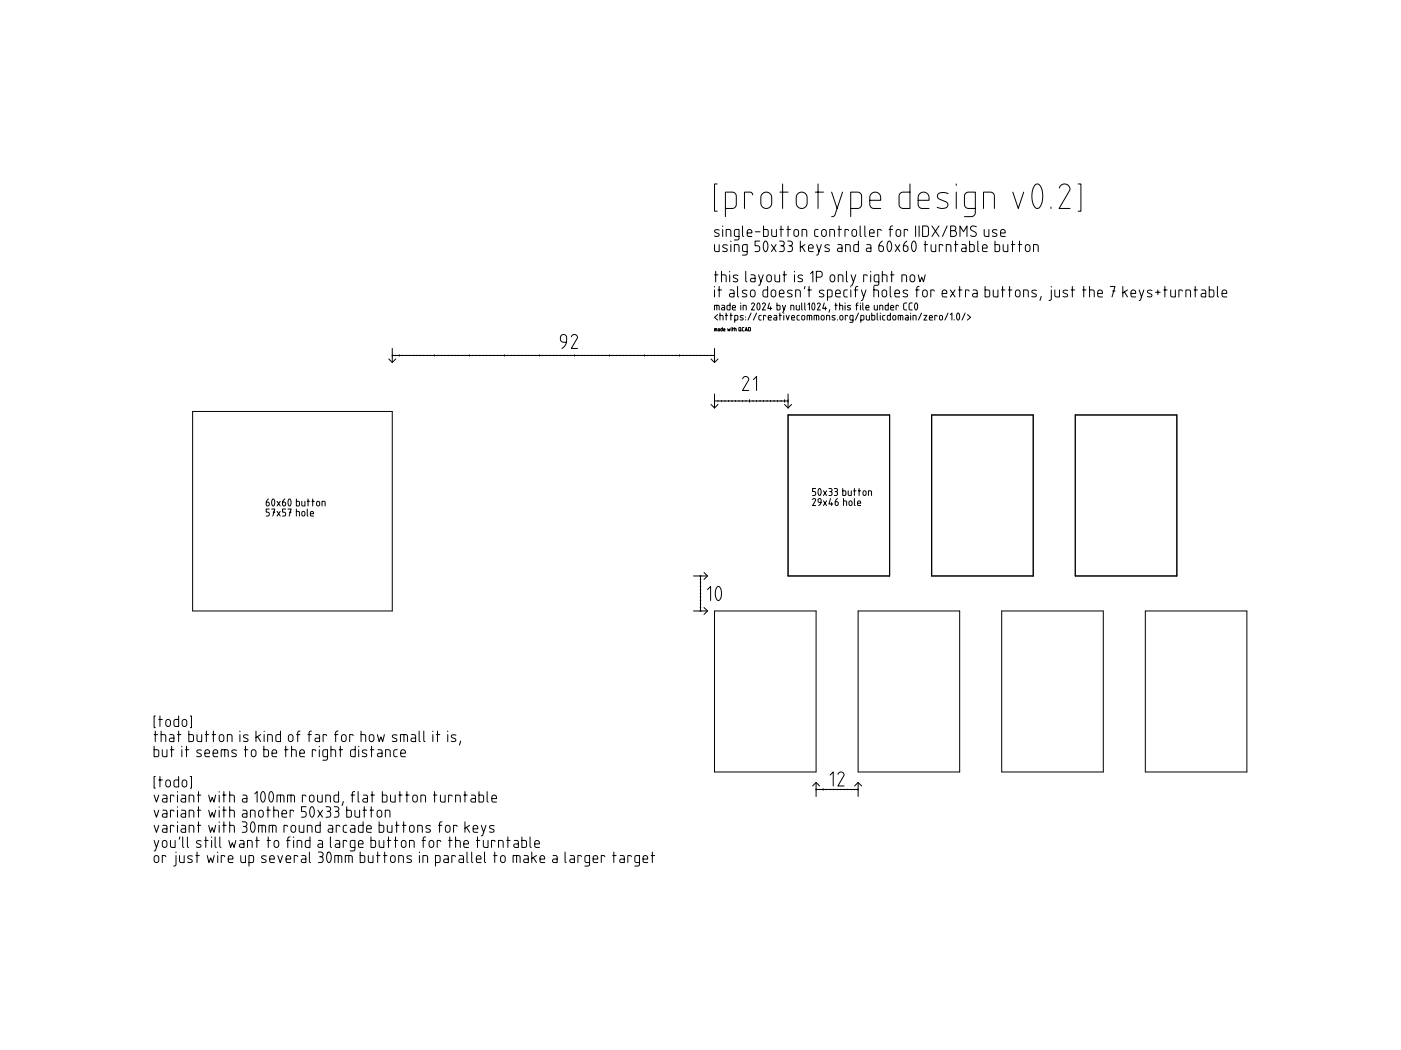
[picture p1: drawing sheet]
<svg xmlns="http://www.w3.org/2000/svg" width="400mm" height="300mm" viewBox="0 0 400 300" stroke-linecap="round" stroke-linejoin="round" font-family="sans-serif">
<g fill="none" stroke="#000" stroke-width=".29">
<path d="M204.8 52.5h-.8v7.8h.8M207.1 59.5h2a1.17 1.17 0 0 0 1.1-1.1v-2.4a1.17 1.17 0 0 0-1.1-1.1h-2v7M214.9 55.6a.78 .78 0 0 0-.8-.7h-1.5v4.6M217.7 55.3a1.56 1.56 0 0 1 1.7-.3 1.56 1.56 0 0 1 1 1.4v1.6a1.56 1.56 0 0 1-1.6 1.5 1.56 1.56 0 0 1-1.6-1.5l.1-1.9zM222.7 54.9h2.3M223.5 52.5v7M227.8 55.3a1.56 1.56 0 0 1 1.7-.3 1.56 1.56 0 0 1 1 1.4v1.6a1.56 1.56 0 0 1-1.6 1.5 1.56 1.56 0 0 1-1.5-1.5v-1.9zM232.8 54.9h2.3M233.6 52.5v7M237.5 54.9l1.5 4.6M240.6 54.9l-2.2 6.5-.3 .4-.6 .1M242.9 59.5h2a1.17 1.17 0 0 0 1.1-1.1v-2.4a1.17 1.17 0 0 0-1.1-1.1h-2v7"/>
<path d="M248.4 57.2h3.1v-.8a1.56 1.56 0 0 0-1.6-1.5 1.56 1.56 0 0 0-1.5 1.5v2a1.17 1.17 0 0 0 1.1 1.1h2M259.8 52.5v7h-1.9a1.17 1.17 0 0 1-1.2-1.1v-2.4a1.17 1.17 0 0 1 1.2-1.1h1.9M262.2 57.2h3.1v-.8a1.56 1.56 0 0 0-1.6-1.5 1.56 1.56 0 0 0-1.5 1.5v2a1.17 1.17 0 0 0 1.1 1.1h2M270.7 55.3a2.17 2.17 0 0 0-3 .4 .93 .93 0 0 0 .6 1.2l1.8 .7a.94 .94 0 0 1 .6 1 .94 .94 0 0 1-.9 .8l-1 .1-1.2-.3M273.1 52.5v.4M273.1 54.9v4.6M278.5 59.5h-1.9a1.17 1.17 0 0 1-1.2-1.1v-2.4a1.17 1.17 0 0 1 1.2-1.1h1.9v5.8a1.17 1.17 0 0 1-1.2 1.2h-1.9M280.8 59.5v-4.6h2a1.17 1.17 0 0 1 1.2 1.1v3.5M289.2 54.9l1.6 4.6 1.5-4.6M295.6 52.8a.95 .95 0 0 1 1.6 .5 5.2 5.2 0 0 1-.8 6.2 1.26 1.26 0 0 1-1.4-1.2 6.2 6.2 0 0 1 .6-5.5zM300.1 59.1v.4M302.5 53.7a1.52 1.52 0 0 1 1.8-1.1 1.52 1.52 0 0 1 1.1 1.8l-3 5.1h3.1"/>
<path d="M307.9 52.5h.7v7.8h-.7M204 69.8v1.6l.5 .4h.9v-2M204 78.5h1M204.4 77.5v3M205.4 65.7a.73 .73 0 0 0-.8-.2 .73 .73 0 0 0-.5 .6l1.1 .7 .1 .5a.97 .97 0 0 1-1.3 .1M206 78.5h1l.3 .2 .1 1.8M206 77.5v3M206.4 64.5v.2M206.4 65.5v2M207.4 67.5v-2h.9l.3 .3 .1 1.7M207.7 70a.73 .73 0 0 0-.8-.2 .73 .73 0 0 0-.5 .6l1.1 .7 .1 .5a.97 .97 0 0 1-1.2 .1M208.4 77.5v.2"/>
<path d="M208.4 78.5v2M208.7 68.8v.2M208.7 69.8v2M209.7 71.8v-2l.9 .1 .3 .2 .1 1.7M210.7 78.7a.73 .73 0 0 0-.8-.3 .73 .73 0 0 0-.5 .7l1.1 .6 .1 .6a.97 .97 0 0 1-1.2 0M211 67.5h-.9l-.3-.2-.1-1.3 .3-.4 1-.1v2.6l-.3 .4h-1M212 64.5v2.7l.4 .3M212.9 77.5v2.7l.4 .3M213.4 66.5h1.3l-.3-.9-.5-.1-.4 .3-.1 1.3 .3 .4h1M213.4 71.8h-1l-.3-.2-.1-1.3 .3-.4 1.1-.1v2.6l-.4 .4h-1M214.4 78.5h.9l.3 .5v1.5l-1.1-.1-.2-.4 .2-.4 1.1-.1M215.7 66.2h1.3"/>
<path d="M216.6 78.5l.7 2M216.9 68.8h-1.3v1.4l1 .1 .3 .5-.3 .9-1 .1M217.9 78.5l-.9 2.8-.4 .2M218 64.5v3h1.1l.3-.4-.1-1.3-.3-.3h-1M218.4 69h.5l.3 .9v1.2l-.6 .7-.4-.2-.2-.8v-1.2zM219.1 78.7l.6-.2 .5 .4 .1 1-.4 .5h-.5l-.4-.3-.1-1zM220.3 69.8l1.3 2M220.4 65.5v1.6l.5 .4h.8v-2M221.3 78.5v1.6l.5 .4h.8v-2M221.6 69.8l-1.3 2M222.6 68.8l1 .1 .3 .6-.2 .5-.4 .2 .6 .4v.9l-.4 .3h-.9M222.7 65.5h1"/>
<path d="M222.9 70.2h.4M223 64.5v3M223.6 78.5h1M223.9 77.5v3M224.7 65.5h1M224.9 68.8l1 .1 .4 .6-.2 .5-.5 .2 .6 .4v.9l-.4 .3h-.9M225 64.5v3M225.3 70.2h.3M226.9 77.5v.2M226.9 78.5v2M226.9 65.7l.6-.2 .5 .4v1.1l-.4 .5h-.5l-.4-.4v-1zM228.5 68.8v3"/>
<path d="M229 70.4l.9 1.4M229 67.5v-2h1l.3 .3 .1 1.7M229.2 78.7a.73 .73 0 0 0-.8-.3 .73 .73 0 0 0-.5 .7l1.1 .6 .1 .6a.97 .97 0 0 1-1.2 0M229.9 69.8l-1.4 .9M230.9 70.8h1.3l-.3-.8-.5-.1-.4 .2-.1 1.3 .3 .4h1M231.4 78.2l.7-.7v3M233.1 79.2l1.5-.2 .2-.8-.2-.5-1.5-.2v3M233.2 69.8l.7 2M233.6 65.5l-.7 .1-.3 .4 .1 1.3 .9 .2M234.5 69.8l-.9 2.8-.4 .2M234.8 65.7l.6-.2 .5 .4v1.1l-.4 .5h-.5l-.3-.4-.1-1zM236.9 70a.73 .73 0 0 0-.8-.2 .73 .73 0 0 0-.5 .6l1.1 .7 .1 .5a.97 .97 0 0 1-1.3 .1"/>
<path d="M236.9 67.5v-2h1l.3 .3 .1 1.7M237.2 78.7l.6-.2 .5 .4v1l-.3 .5h-.6l-.3-.3-.1-1zM239.3 69.8l.8 .1 .3 .4v1.5l-1.1-.1-.2-.4 .2-.3 1.1-.2M239.3 65.5h1M239.6 64.5v3M241.4 71.8v-2l1 .1 .3 .2 .1 1.7M241.7 77.5v2.7l.3 .3M242.3 65.9l-.3-.4h-.7v2M243 78.5l.7 2M243.5 65.7l.6-.2 .5 .4v1.1l-.4 .5h-.5l-.4-.4v-1zM244.4 78.5l-1 2.8-.4 .2M245.1 68.8v3h-1.1l-.2-.4v-1.3l.4-.2 .9-.1"/>
<path d="M245.6 64.5v2.7l.3 .3M246.9 64.5v2.7l.4 .3M247.5 69.8l.9 .1 .3 .4v1.5l-1.2-.1-.1-.4 .1-.3 1.2-.2M247.6 78.8l-.2-.3h-.8v2M248.3 66.5h1.3l-.3-.9-.5-.1-.4 .3-.1 1.3 .3 .4h1M248.6 77.5v.2M248.6 78.5v2M251.6 65.9l-.2-.4h-.8v2M251.9 68.8l-.7 .9-.3 1.5 .4 .6 .7-.1 .3-.4-.1-.8-.5-.3h-.7M251.9 78.5h1l.3 .2 .1 1.8M251.9 77.5v3M253.7 69h.5l.4 .9-.1 1.2-.5 .7-.4-.2-.3-.8 .1-1.2z"/>
<path d="M253.9 65.5h1M254.3 78.5h1M254.6 77.5v3M254.9 64.5l-.5 .1-.2 .3v2.6M255.6 69.8l1.3 2M256.1 65.7l.6-.2 .4 .4 .1 1.1-.4 .5h-.5l-.4-.4v-1zM256.9 69.8l-1.3 2M258.9 68.8l-.7 .9-.3 1.5 .4 .6 .7-.1 .3-.4-.1-.8-.5-.3h-.7M259.2 65.9l-.2-.4h-.8v2M260.1 78.7l.6-.2 .4 .4 .1 1-.4 .5h-.5l-.4-.3v-1zM260.7 69h.5l.4 .9-.1 1.2-.5 .7-.4-.2-.3-.8 .1-1.2zM261.4 64.5v3"/>
<path d="M262.2 78.5l.5 2 .5-1.3 .5 1.3 .5-2M262.4 64.5v3M263.4 64.5h1.2l.5 .4v2.1l-.4 .5h-1.3zM263.9 69.8h1M264.2 68.8v3M265.9 69.8v1.6l.5 .4h.8v-2M266.1 64.5l2 3M268.1 64.5l-2 3M269.2 70.2l-.2-.3-.8-.1v2M270.2 71.8v-2l.9 .1 .3 .2 .1 1.7M270.4 64.5l-1.3 3M271.5 65.9h.8a.83 .83 0 0 1 .8 .8 .83 .83 0 0 1-.8 .8h-.8v-3h.9l.4 .3 .1 .7-.6 .4"/>
<path d="M272.5 69.8h1M272.9 68.8v3M274.1 67.5v-3l1 1.7 1-1.7v3M274.7 69.8l.9 .1 .3 .4v1.5l-1.2-.1-.2-.4 .2-.3 1.2-.2M276.9 68.8v3h1l.3-.4-.1-1.3-.3-.2-.9-.1M278.8 64.8a.98 .98 0 0 0-1.7 .3l.2 .6 1.4 .8v.7a1.05 1.05 0 0 1-1.6 .1M279.2 68.8v2.7l.3 .3M280.5 70.8h1.4l-.3-.8-.5-.1-.5 .2-.1 1.3 .4 .4h1M281 65.5v1.6l.5 .4h.9v-2M284.1 68.8v3h1.1l.2-.4v-1.3l-.4-.2-.9-.1M284.7 65.7a.73 .73 0 0 0-.8-.2 .73 .73 0 0 0-.5 .6l1.2 .7v.5a.97 .97 0 0 1-1.2 .1M285.7 66.5h1.3l-.3-.9-.5-.1-.4 .3-.1 1.3 .4 .4h.9"/>
<path d="M286.5 69.8v1.6l.5 .4h.8v-2M288.8 69.8h1M289.1 68.8v3M290.8 69.8h1M291.1 68.8v3M293 70l.6-.1 .5 .4v1l-.4 .5h-.5l-.4-.4v-.9zM295.1 71.8v-2l1 .1 .3 .2 .1 1.7M112 99.5v4M161.7 97.7h-.8a.89 .89 0 0 1-.9-.8v-.5a.89 .89 0 0 1 .9-.9 .89 .89 0 0 1 .9 .9v.8a2.67 2.67 0 0 1-1.3 2.3M163.2 96.2a.87 .87 0 0 1 1-.7 .87 .87 0 0 1 .6 1.1l-1.7 2.9h1.8M204 88.5v-1.3l1.3 .1 .1 1.2M204 94.5v-.6h.6l.1 .6"/>
<path d="M204 81.8v.2M204 82.8v2M204 99.5v4M204.4 93.9v.6M204.7 87.2v1.3M204.9 89.8l-.9 .8 .9 .8M205 82.8h1M205.1 93.9l.4 .1v.5h-.4v-.3h.4M205.4 81.8v3M205.6 90.1l.8 .1 .1 1.2M205.6 89.4v2M206.1 87.2h.6l.2 .3v1l-.8-.1v-.5h.8"/>
<path d="M206.2 93.5v1h-.3l-.1-.6h.4M206.6 94.2h.4l-.1-.3-.3 .1v.4l.4 .1M207.1 90.1h.7M207.4 89.4v2M207.8 93.9l.1 .6 .2-.4 .2 .4 .1-.6M208.4 82.8h.9l.3 .5v1.5l-1.1-.1-.2-.4 .2-.4 1.1-.1M208.5 86.5v2h-.7l-.2-1.1 .9-.2M208.5 90.1h.6M208.7 89.4v2M208.8 93.5v.1M208.8 93.9v.6M209.1 93.9h.3"/>
<path d="M209.1 87.9h.9l-.2-.6-.6 .1-.1 .9 .3 .2h.6M209.2 93.5v1M209.8 93.9h.4v.6M209.8 93.5v1M209.8 91.4l.9-.2-.2-1.1h-.7v2M210.6 81.8v2.7l.3 .3M211 93.6l.5 .1-.1 .8-.4-.1zM211.3 94.3l.3 .2M211.5 86.5v.1M211.5 87.2v1.3M212.2 88.5v-1.3l.8 .1 .1 1.2M212.2 90.2h-.8v.4l.8 .5-.2 .3-.6-.1"/>
<path d="M212.4 93.5l-.4 .2v.7l.4 .1M212.7 94.5l.4-1 .3 1M212.8 94.2h.5M212.9 90.5v.1M212.9 91.3v.1M213.3 83a.73 .73 0 0 0-.8-.3 .73 .73 0 0 0-.5 .7l1.1 .7 .1 .5a.97 .97 0 0 1-1.3 .1M213.7 93.5l.6 .2-.1 .8h-.5zM214.5 89.4l-.9 2M214.5 83l.6-.2 .5 .4v1.1l-.4 .5h-.5l-.4-.4v-1zM214.6 86.9l.5-.4 .4 .4-.9 1.6h.9M216 89.4l-.9 2M216.4 86.6h.4l.2 .7-.1 .8-.3 .4-.3-.1-.2-.7z"/>
<path d="M217.4 90.1h-.5l-.2 .3v.9l.7 .1M217.7 86.9l.5-.4 .4 .4-.9 1.6h.9M218.7 90.3l-.2-.2h-.5v1.3M219.2 81.8v3l-1.1-.1-.2-.3v-1.3l.4-.3h.9M219.4 90.7h.8l-.1-.6-.7 .2v.8l.2 .3h.6M219.7 86.5l-.5 1.6h1.2M220 87.6v.9M220.4 83l.6-.2 .5 .4v1.1l-.4 .5h-.5l-.4-.4v-1zM221 90.1h.6l.2 .3v1l-.8-.1v-.5l.8-.1M221.9 86.5v2h.7l.1-1.1-.8-.2M222.5 90.1h.6M222.5 83.8h1.4l-.3-.9-.5-.1-.5 .3-.1 1.3 .4 .4h1"/>
<path d="M222.7 89.4v2M223.4 87.2l.5 1.3M223.8 89.4v.1M223.8 90.1v1.3M224.3 87.2l-.6 1.9-.3 .1M224.5 90.1l.4 1.3 .5-1.3M225.8 88.5v-1.3l.8 .1 .1 1.2M226 90.7h.9l-.2-.6-.6 .2-.1 .8 .3 .3h.6M226.2 83a.73 .73 0 0 0-.8-.3 .73 .73 0 0 0-.5 .7l1.1 .7 .1 .5a.97 .97 0 0 1-1.2 .1M227.2 84.8v-2h.9l.3 .2 .1 1.8M227.4 87.2v1.1l.3 .2h.6v-1.3M228.3 90.1h-.5l-.2 .3v.9l.7 .1"/>
<path d="M228.9 86.5v1.8l.2 .2M229 90.2l.4-.1 .4 .2v.7l-.3 .4-.5-.3zM229.8 86.5v1.8l.2 .2M229.9 81.8l-.2 .7M230.5 91.4v-1.3l1.2 .1 .1 1.2M230.7 82.8h1M230.7 87l.4-.5v2M231 81.8v3M231.1 90.1v1.3M232.1 86.6h.3l.3 .7-.1 .8-.3 .4-.3-.1-.2-.7zM232.5 91.4v-1.3l1.2 .1 .1 1.2M233.1 90.1v1.3"/>
<path d="M233.4 86.9l.5-.4 .4 .4-.9 1.6h.9M234.6 90.2l.4-.1 .3 .2 .1 .7-.3 .4-.6-.3zM235.3 83a.73 .73 0 0 0-.8-.3 .73 .73 0 0 0-.5 .7l1.1 .7 .1 .5a.97 .97 0 0 1-1.3 .1M235.4 86.5l-.5 1.6h1.1M235.7 87.6v.9M236 91.4v-1.3l.9 .1v1.2M236.3 84.8h.9l.4-.3v-1.2l-.3-.4-1-.1v3M236.9 88.4l-.2 .8M238.4 87.2h.7M238.5 90.2h-.8v.4l.8 .5-.3 .3-.6-.1M238.6 83.8h1.3l-.3-.9-.5-.1-.4 .3-.1 1.3 .4 .4h.9M238.6 86.5v2"/>
<path d="M239.1 91.3v.1M239.4 80.5v-2h.9l.3 .2 .1 1.8M239.8 87.2l.8 .1v1.2M239.8 86.5v2M239.9 90.2l.4-.1 .4 .2v.7l-.3 .4-.6-.3zM241.3 86.5v.1M241.3 87.2v1.3M241.9 82.8l-.7 .1-.3 .4 .1 1.3 .9 .2M242 90.3l-.1-.2h-.5v1.3M242.9 87.3l-.9 .1 .1 .3 .7 .5-.2 .3-.6-.1M242.9 81.8v.2M242.9 82.8v2"/>
<path d="M243.6 91.4l-.9-.2 .2-1.1h.7v1.7l-.3 .3h-.6M243.9 82.8h1M244.4 87.2h.6M244.9 81.8l-.4 .1-.2 .3v2.6M245 86.5l-.4 .3v1.7M245.1 89.4l-.8 2M245.7 86.5v.1M245.7 87.2v1.3M245.8 91.4l.9-.2-.2-1.1h-.7v2M245.9 82.8l.7 2M246.4 86.5v1.8l.2 .2M247.3 87.9h.8l-.2-.6-.6 .1v.9l.2 .2h.6"/>
<path d="M247.3 82.8l-1 2.8-.4 .2M247.4 90.1v1l.3 .3h.6v-1.3M248.9 89.4v2h.7l.2-1.2-.9-.1M249.5 82.8h1l.3 .2 .1 1.8M249.5 81.8v3M249.6 87.2v1.1l.4 .2h.5v-1.3M250.5 89.4v1.8l.2 .2M250.9 80.5h-.9l-.3-.3-.1-1.3 .3-.4h1v2.5l-.3 .5h-1M251.2 88.5v-1.3l.8 .1 .1 1.2M251.4 89.4v.1M251.4 90.1v1.3M252.1 83l.6-.2 .4 .4 .1 1.1-.4 .5h-.5l-.4-.4v-1z"/>
<path d="M252.7 90.1h-.5l-.2 .3 .1 .9 .6 .1M253.6 86.5v2h-.7l-.1-1.1 .8-.2M254.2 81.8v2.7l.3 .3M254.3 89.4v2h-.8l-.1-1.2 .9-.1M254.3 87.9h.9l-.2-.6-.6 .1-.1 .9 .2 .2h.7M255.1 90.2l.4-.1 .3 .2v.7l-.3 .4-.5-.3zM255.5 83.8h1.4l-.3-.9-.5-.1-.5 .3-.1 1.3 .4 .4h1M256.5 91.4v-1.3l1.2 .1 .1 1.2M256.5 87.4l-.1-.2h-.5v1.3M257.1 90.1v1.3M257.5 80.5v-2h1l.3 .2 .1 1.8M258.6 90.1h.6l.2 .3v1l-.8-.1v-.5l.8-.1"/>
<path d="M258.9 86.5l-.6 .1-.3 .4 .1 1.3 .8 .2M259.2 83a.73 .73 0 0 0-.8-.3 .73 .73 0 0 0-.5 .7l1.2 .7v.5a.97 .97 0 0 1-1.2 .1M260 89.4v.1M260 90.1v1.3M260.5 86.5l-.7 .1-.2 .4v1.3l.9 .2M260.7 91.4v-1.3l.8 .1 .1 1.2M261.4 86.6h.4l.2 .7-.1 .8-.3 .4-.3-.1-.1-.7zM261.4 82.8h1M262.4 81.8l-.4 .1-.2 .3v2.6M263.1 89.4l-.8 2M263.6 83l.6-.2 .5 .4 .1 1.1-.4 .5h-.5l-.4-.4v-1zM263.8 90.1h.9l-.9 1.3h.9"/>
<path d="M265.4 90.7h.9l-.2-.6-.7 .2v.8l.2 .3h.7M266.8 83.1l-.3-.3h-.7v2M267.6 90.3l-.2-.2h-.5v1.3M268.4 90.2l.4-.1 .3 .2v.7l-.2 .4-.6-.3zM269 83.8h1.4l-.3-.9-.5-.1-.5 .3-.1 1.3 .4 .4h1M270.7 89.4l-.9 2M271.4 82.8l1.3 2M271.4 89.8l.4-.4v2M272.5 91.3v.1M272.7 82.8l-1.3 2M273.4 89.5h.4l.2 .7-.1 .8-.3 .4-.3-.2-.1-.6zM273.7 82.8h1"/>
<path d="M274 81.8v3M275.6 89.4l-.9 2M276.3 89.8l.8 .8-.8 .8M276.7 83.1l-.2-.3h-.8v2M277.9 82.8h.8l.3 .5v1.5l-1.1-.1-.2-.4 .2-.4 1.1-.1M281.3 81.8v3l1.1-.1 .2-.3v-1.3l-.4-.3h-.9M283.6 82.8v1.6l.5 .4h.9v-2M286 82.8h1M286.3 81.8v3M288 82.8h1M288.3 81.8v3M290.1 83l.6-.2 .5 .4 .1 1.1-.4 .5h-.5l-.4-.4v-1z"/>
<path d="M292.3 84.8v-2h.9l.3 .2 .1 1.8M296 83a.73 .73 0 0 0-.8-.3 .73 .73 0 0 0-.5 .7l1.1 .7v.5a.97 .97 0 0 1-1.2 .1M297.3 84.6l-.3 1.2M300.2 82.8v2.6l-.2 .3-.5 .1M300.2 81.8v.2M301.2 82.8v1.6l.5 .4h.8v-2M304.9 83a.73 .73 0 0 0-.8-.3 .73 .73 0 0 0-.5 .7l1.1 .7 .1 .5a.97 .97 0 0 1-1.3 .1M305.9 82.8h1M306.2 81.8v3M309.1 82.8h1M309.5 81.8v3M311.1 82.8h1l.3 .2 .1 1.8"/>
<path d="M311.1 81.8v3M313.5 83.8h1.3l-.3-.9-.5-.1-.4 .3-.1 1.3 .3 .4h1M317 81.8h1.4l-.9 3M317.7 83.1h.7M320.6 81.8v3M321.1 83.4l.9 1.4M322 82.8l-1.4 .8M323 83.8h1.3l-.3-.9-.5-.1-.4 .3-.1 1.3 .3 .4h1M325.3 82.8l.7 2M326.6 82.8l-.9 2.8-.4 .2M329 83a.73 .73 0 0 0-.8-.3 .73 .73 0 0 0-.5 .7l1.1 .7v.5a.97 .97 0 0 1-1.2 .1M330 83.5h1.3"/>
<path d="M330.6 82.8v1.3M332.3 82.8h1M332.6 81.8v3M334.3 82.8v1.6l.5 .4h.8v-2M337.6 83.1l-.2-.3h-.8v2M338.6 84.8v-2h1l.3 .2 .1 1.8M341 82.8h1M341.3 81.8v3M343.1 82.8h.9l.3 .5v1.5l-1.2-.1-.1-.4 .1-.4 1.2-.1M345.3 81.8v3l1.1-.1 .2-.3v-1.3l-.4-.3h-.9M347.6 81.8v2.7l.4 .3M349 83.8h1.3l-.3-.9-.5-.1-.4 .3-.1 1.3 .3 .4h1"/>
<path d="M55 117.5h57v57h-57zM111 102.5l1 1M112 101.5h92M113 101.4v.2M113 102.5l-1 1M114 101.3v.4M115 101.4v.2M116 101.4v.2M117 101.4v.2M118 101.4v.2M119 101.4v.2M120 101.4v.2"/>
<path d="M121 101.4v.2M122 101.4v.2M123 101.4v.2M124 101.3v.4M125 101.4v.2M126 101.4v.2M127 101.4v.2M128 101.4v.2M129 101.4v.2M130 101.4v.2M131 101.4v.2M132 101.4v.2"/>
<path d="M133 101.4v.2M134 101.3v.4M135 101.4v.2M136 101.4v.2M137 101.4v.2M138 101.4v.2M139 101.4v.2M140 101.4v.2M141 101.4v.2M142 101.4v.2M143 101.4v.2M144 101.3v.4"/>
<path d="M145 101.4v.2M146 101.4v.2M147 101.4v.2M148 101.4v.2M149 101.4v.2M150 101.4v.2M151 101.4v.2M152 101.4v.2M153 101.4v.2M154 101.3v.4M155 101.4v.2M156 101.4v.2"/>
<path d="M157 101.4v.2M158 101.4v.2M159 101.4v.2M160 101.4v.2M161 101.4v.2M162 101.4v.2M163 101.4v.2M164 101.3v.4M165 101.4v.2M166 101.4v.2M167 101.4v.2M168 101.4v.2"/>
<path d="M169 101.4v.2M170 101.4v.2M171 101.4v.2M172 101.4v.2M173 101.4v.2M174 101.3v.4M175 101.4v.2M176 101.4v.2M177 101.4v.2M178 101.4v.2M179 101.4v.2M180 101.4v.2"/>
<path d="M181 101.4v.2M182 101.4v.2M183 101.4v.2M184 101.3v.4M185 101.4v.2M186 101.4v.2M187 101.4v.2M188 101.4v.2M189 101.4v.2M190 101.4v.2M191 101.4v.2M192 101.4v.2"/>
<path d="M193 101.4v.2M194 101.3v.4M195 101.4v.2M196 101.4v.2M197 101.4v.2M198 101.4v.2M199 101.4v.2M200 101.4v.2M201 101.4v.2M202 101.4v.2M203 115.5l1 1M203 101.4v.2"/>
<path d="M203 102.5l1 1M204 112.5v4M204 114.5h21M205 114.4v.2M205 115.5l-1 1M205 102.5l-1 1M206 114.4v.2M207 114.4v.2M208 114.4v.2M209 114.4v.2M210 114.4v.2M211 114.4v.2"/>
<path d="M212 114.4v.2M212.1 108.2a.87 .87 0 0 1 1-.7 .87 .87 0 0 1 .6 1.1l-1.7 2.9h1.8M213 114.4v.2M214 114.2v.7M215 114.4v.2M215.1 108.4l.9-.9v4M216 114.4v.2M217 114.4v.2M218 114.4v.2M219 114.4v.2M220 114.4v.2M221 114.4v.2"/>
<path d="M222 114.4v.2M223 114.4v.2M224 114.2v.7M224 115.5l1 1M225 118.5h29v46h-29zM225 112.5v4M226 115.5l-1 1M266 118.5h29v46h-29zM307 118.5h29v46h-29zM232.9 139.5h-.9v.9h.7l.2 .4-.2 .6-.7 .1M233.9 139.6h.3l.3 .7-.1 .8-.4 .4-.2-.2-.2-.6zM236.7 139.5l.7 .1 .2 .3-.5 .5 .5 .3-.1 .6-.8 .2"/>
<path d="M238.3 139.5l.6 .1 .2 .3-.4 .5 .4 .3v.6l-.8 .2M240.6 139.5v2h.8l.1-1.2-.9-.1M244 139.5v2M245.3 139.5v2M76.7 142.5l-.6 .6-.1 1 .2 .3h.5l.2-.3-.1-.5-.8-.2M76.9 145.4h-.9v.9h.7l.2 .4-.2 .6-.7 .1M77.6 145.4h.9l-.6 2M77.8 142.6h.4l.2 .7v.8l-.4 .4-.2-.2-.2-.6zM78 146.3h.5M79.1 143.2l.9 1.3M79.1 146l.9 1.4M80 143.2l-.9 1.3"/>
<path d="M80 146l-.9 1.4M81.3 142.5l-.5 .6-.1 1 .2 .3h.5l.2-.3-.1-.5-.8-.2M81.6 145.4h-.9v.9h.6l.3 .4-.2 .6-.7 .1M82.2 145.4h.9l-.5 2M82.5 142.6h.4l.2 .7-.1 .8-.3 .4-.3-.2-.2-.6zM82.7 146.3h.4M84.6 142.5v2h.7l.2-1.2-.9-.1M84.6 146l.9 .2v1.2M84.6 145.4v2M86.2 143.2v1l.3 .3h.6v-1.3M86.3 146.2l.4-.1 .3 .2 .1 .7-.3 .3-.6-.2zM87.7 143.2h.7"/>
<path d="M87.7 145.4v1.8l.3 .2M88 142.5v2M88.6 146.7h.9l-.2-.6-.6 .1-.1 .9 .3 .3h.6M89.1 143.2h.6M89.3 142.5v2M90.5 143.3l.4-.1 .4 .2v.7l-.3 .4-.6-.3zM92 144.5v-1.3l.8 .1v1.2M232 142.7l.5-.3 .4 .4-.9 1.6h.9M234.4 143.5l-.7-.2-.1-.6 .2-.2 .4-.1 .3 .4-.2 1-.5 .6M235.1 140.2l.9 1.3M235.1 143l.9 1.4M236 140.2l-.9 1.3"/>
<path d="M236 143l-.9 1.4M236.9 140.4h.2M237.1 142.4l-.4 1.5h1.1M237.5 143.5v.9M238.5 140.4h.2M239.1 142.4l-.5 .5-.1 1 .2 .4h.5l.2-.3-.1-.5-.8-.2M240.9 143l.8 .2 .1 1.2M240.9 142.4v2M242.2 140.2v1l.3 .3h.6v-1.3M242.5 143.2l.5-.1 .3 .2v.7l-.3 .3-.5-.2zM243.8 140.2h.6M244 142.4v1.8l.2 .2"/>
<path d="M244.9 143.7h.9l-.2-.6-.7 .1v.9l.2 .3h.7M245.1 140.2h.7M246.5 140.3l.5-.1 .3 .2v.7l-.3 .4-.5-.3zM248 141.5v-1.3l.8 .1 .1 1.2M198 164.5h4M198 174.5h4M199.9 173.5h.2M199.9 172.5h.2M199.9 171.5h.2M199.9 170.5h.2M199.9 169.5h.2M199.9 168.5h.2"/>
<path d="M199.9 167.5h.2M199.9 166.5h.2M199.9 165.5h.2M200 164.5v10M201 173.5l1 1M201 163.5l1 1M202 168.4l.9-.9v4M202 174.5l-1 1M202 164.5l-1 1M204 174.5h29v46h-29zM204.8 167.6l.3-.1a2.75 2.75 0 0 1 .4 3.8l-.4 .2a2.75 2.75 0 0 1-.4-3.8zM245 174.5h29v46h-29z"/>
<path d="M286 174.5h29v46h-29zM327 174.5h29v46h-29zM44 213.1v3l1.1-.1 .2-.3v-1.3l-.4-.3h-.9M44 209.8h1M44.3 204.5h-.3v3.3h.3M44.3 208.8v3M45.3 205.5h1M45.7 204.5v3M46 209.8h.9l.4 .2v1.8M46 208.8v3M46.3 214.1v1.6l.5 .4h.9v-2M47.5 205.7l.6-.2 .5 .4 .1 1-.4 .5h-.5l-.4-.3-.1-1z"/>
<path d="M48.5 209.8h.9l.3 .5v1.5l-1.2-.1-.2-.4 .2-.4 1.2-.1M48.7 214.1h1M49 213.1v3M50.7 209.8h1M51 204.5v3l-1.1-.1-.2-.4v-1.3l.4-.2h.9M51 208.8v3M51.9 213.1v.2M51.9 214.1v2M52.2 205.7l.6-.2 .5 .4v1l-.4 .5h-.5l-.3-.3-.1-1zM52.9 214.1h1M53.3 213.1v3M53.9 208.8v3l1.1-.1 .3-.4-.1-1.2-.3-.3h-1"/>
<path d="M54.3 204.5h.4v3.3h-.4M56.3 209.8v1.6l.5 .4h.8v-2M57.5 214.3a.73 .73 0 0 0-.8-.3 .73 .73 0 0 0-.5 .7l1.2 .7v.5a.97 .97 0 0 1-1.2 .1M58.5 215.1h1.3l-.3-.9-.5-.1-.4 .3-.1 1.3 .4 .4h.9M58.6 209.8h1M58.9 208.8v3M60.6 209.8h1M60.8 215.1h1.4l-.3-.9-.5-.1-.4 .3-.1 1.3 .3 .4h1M60.9 208.8v3M62.8 210l.6-.2 .5 .4v1.1l-.4 .4h-.5l-.4-.3v-1zM63.2 216.1v-2l1.8 .2 .2 1.8M64.2 214.1v2"/>
<path d="M64.9 211.8v-2h1l.3 .2 .1 1.8M67.5 214.3a.73 .73 0 0 0-.8-.3 .73 .73 0 0 0-.5 .7l1.2 .7v.5a.97 .97 0 0 1-1.2 .1M68.5 208.8v.2M68.5 209.8v2M69.8 214.1h1M70.1 213.1v3M70.8 210a.73 .73 0 0 0-.7-.3 .73 .73 0 0 0-.6 .7l1.2 .6v.6a.97 .97 0 0 1-1.2 0M72 214.3l.6-.2 .4 .4 .1 1.1-.4 .5h-.5l-.4-.4v-1zM73.1 208.8v3M73.5 210.3l.9 1.5M74.4 209.8l-1.3 .8M75.3 213.1v3l1.1-.1 .3-.3-.1-1.3-.3-.3h-1"/>
<path d="M75.4 208.8v.2M75.4 209.8v2M76.4 211.8v-2h1l.3 .2 .1 1.8M77.7 215.1h1.3l-.3-.9-.5-.1-.4 .3-.1 1.3 .3 .4h1M80.1 208.8v3l-1.1-.1-.2-.4v-1.2l.4-.3h.9M81.3 214.1h1M81.6 213.1v3M82.5 210l.6-.2 .5 .4 .1 1.1-.4 .4h-.5l-.4-.3-.1-1zM83.3 214.1h.9l.3 .2 .1 1.8M83.3 213.1v3M84.7 209.8h1M85.6 215.1h1.3l-.3-.9-.5-.1-.4 .3-.1 1.3 .3 .4h1"/>
<path d="M85.7 208.8l-.5 .1-.2 .3v2.6M87.9 209.8h1M88.9 208.8l-.4 .1-.2 .3v2.6M90.1 209.8h.9l.3 .5v1.5l-1.2-.1-.2-.4 .2-.4 1.2-.1M90.2 214.4l-.3-.3h-.7v2M91.2 213.1v.2M91.2 214.1v2M93.3 210.1l-.3-.3h-.7v2M93.5 216.1h-.9l-.4-.3v-1.2l.2-.4 1.1-.1v2.6l-.3 .4h-1M94.5 214.1h.9l.4 .2v1.8M94.5 213.1v3M95.5 209.8h1"/>
<path d="M96.5 208.8l-.4 .1-.2 .3-.1 2.6M96.8 214.1h1M97.2 213.1v3M97.7 210l.6-.2 .5 .4v1.1l-.4 .4h-.5l-.3-.3-.1-1zM100.8 210.1l-.2-.3h-.8v2M101.4 213.1v3l-1-.1-.3-.3 .1-1.3 .3-.3h.9M102.4 213.1v.2M102.4 214.1v2M103.1 209.8h.9l.3 .2 .1 1.8M103.1 208.8v3M104.8 214.3a.73 .73 0 0 0-.8-.3 .73 .73 0 0 0-.5 .7l1.1 .7 .1 .5a.97 .97 0 0 1-1.3 .1M105.6 210l.6-.2 .5 .4 .1 1.1-.4 .4h-.6l-.3-.3-.1-1z"/>
<path d="M105.8 214.1h1M106.1 213.1v3M107.8 209.8l.5 2 .5-1.3 .5 1.3 .5-2M107.9 214.1h.9l.3 .5v1.5l-1.2-.1-.1-.4 .1-.4 1.2-.1M110.1 216.1v-2h.9l.3 .2 .1 1.8M113.3 210a.73 .73 0 0 0-.7-.3 .73 .73 0 0 0-.6 .7l1.2 .6v.6a.97 .97 0 0 1-1.2 0M113.4 214.1l-.7 .1-.3 .4 .1 1.3 .9 .2M114.3 211.8v-2l1.9 .1 .1 1.9M114.4 215.1h1.4l-.3-.9-.5-.1-.5 .3-.1 1.3 .4 .4h1M115.3 209.8v2M117.5 209.8h.9l.3 .5v1.5l-1.2-.1-.2-.4 .2-.4 1.2-.1M119.7 208.8v2.7l.3 .3"/>
<path d="M121 208.8v2.7l.3 .3M123.6 208.8v.2M123.6 209.8v2M124.6 209.8h1M124.9 208.8v3M127.8 208.8v.2M127.8 209.8v2M130.2 210a.73 .73 0 0 0-.8-.3 .73 .73 0 0 0-.5 .7l1.2 .7v.5a.97 .97 0 0 1-1.3 0M131.5 211.6l-.3 1.2M44 227.1l.7 2 .6-2M44 231.4l.7 2 .6-2M44 235.7l.7 2 .6-2"/>
<path d="M44.3 221.7h-.3v3.4h.3M45.3 222.7h1M45.7 221.7v3M46.5 227.1h.9l.3 .5v1.5l-1.2-.2-.2-.3 .2-.4 1.2-.1M46.5 231.4h.9l.3 .5v1.5l-1.2-.1-.2-.4 .2-.4 1.2-.1M46.5 235.7h.9l.3 .5v1.5l-1.2-.1-.2-.4 .2-.4 1.2-.1M47.5 222.9l.6-.1 .5 .4 .1 1-.4 .5h-.5l-.4-.4-.1-1zM49.7 227.4l-.3-.3h-.7v2M49.7 231.7l-.3-.3h-.7v2M49.7 236l-.3-.3h-.7v2M50.7 226.1v.1M50.7 227.1v2"/>
<path d="M50.7 230.4v.1M50.7 231.4v2M50.7 234.7v.2M50.7 235.7v2M51 221.7v3h-1.1l-.2-.4v-1.3l.4-.2 .9-.1M51.3 239l-.1 .7M51.8 227.1h.9l.3 .5v1.5l-1.1-.2-.2-.3 .2-.4 1.1-.1M51.8 231.4h.9l.3 .5v1.5l-1.1-.1-.2-.4 .2-.4 1.1-.1M51.8 235.7h.9l.3 .5v1.5l-1.1-.1-.2-.4 .2-.4 1.1-.1M52.2 239v2.7l.3 .3M52.2 222.9l.6-.1 .5 .4v1l-.4 .5h-.5l-.3-.4-.1-1zM53.5 239v2.7l.3 .3"/>
<path d="M54 229.1v-2h.9l.4 .2v1.8M54 233.4v-2h.9l.4 .2v1.8M54 237.7v-2h.9l.4 .2v1.8M54.3 221.7h.4v3.4h-.4M56.3 227.1h1M56.3 231.4h1M56.3 235.7h1M56.7 226.1v3M56.7 230.4v3M56.7 234.7v3M58.8 239v3M59.6 227.1l.5 2 .5-1.4 .5 1.4 .5-2"/>
<path d="M59.6 231.4l.5 2 .5-1.4 .5 1.4 .5-2M59.6 235.7l.5 2 .5-1.3 .5 1.3 .5-2M60.4 239v.2M61.4 239v2.7l.4 .3M62.6 226.1v.1M62.6 227.1v2M62.6 230.4v.1M62.6 231.4v2M62.6 234.7v.2M62.6 235.7v2M62.8 239v2.7l.3 .3M63.6 227.1h1"/>
<path d="M63.6 231.4h1M63.6 235.7h1M63.9 226.1v3M63.9 230.4v3M63.9 234.7v3M65.6 227.1h.9l.3 .2 .1 1.8M65.6 231.4h.9l.3 .2 .1 1.8M65.6 235.7h.9l.3 .2 .1 1.8M65.6 226.1v3M65.6 230.4v3M65.6 234.7v3M69.2 234.7l1 .1 .3 .6-.2 .4-.5 .2 .7 .4-.1 .9-.4 .4h-.8"/>
<path d="M69.3 227.1h.9l.3 .5v1.5l-1.1-.2-.2-.3 .2-.4 1.1-.1M69.3 231.4h.9l.3 .5v1.5l-1.1-.1-.2-.4 .2-.4 1.1-.1M69.5 236h.3M71.5 233.4v-2h.9l.4 .2v1.8M71.9 234.8h.5l.4 1-.1 1.2-.5 .7-.4-.3-.3-.8 .1-1.1zM72.8 226.7l.6-.6v3M73.3 239v3M73.8 237.7v-2l1.9 .1 .1 1.9M74 231.6l.6-.2 .5 .4 .1 1-.4 .5h-.5l-.4-.3-.1-1zM74.8 226.2h.6l.3 .9v1.2l-.6 .8-.4-.3-.2-.8v-1.2zM74.8 235.7v2M76.2 231.4h1"/>
<path d="M76.5 230.4v3M76.6 239v3M76.8 237.7v-2l1.9 .1 .1 1.9M77.2 226.2h.5l.4 .9-.1 1.2-.5 .8-.4-.3-.3-.8v-1.2zM77.8 235.7v2M78.2 231.4h.9l.3 .2 .1 1.8M78.2 230.4v3M79.1 229.1v-2l1.8 .1 .2 1.9M80.1 227.1v2M80.5 232.4h1.3l-.3-.9-.5-.1-.4 .3-.1 1.3 .4 .4h.9M82.1 229.1v-2l1.8 .1 .2 1.9M82.1 236l-.2-.3h-.8v2"/>
<path d="M82.8 239l-.4 .1-.2 .3v2.6M83.1 227.1v2M83.3 235.9l.6-.2 .5 .4v1.1l-.4 .4h-.5l-.4-.3v-1zM83.8 239v.2M83.8 231.7l-.2-.3h-.8v2M85.4 235.7v1.6l.5 .4h.9v-2M87.3 227.4l-.2-.3h-.8v2M87.4 230.4h-1.3v1.3l1 .1 .3 .6-.3 .9-1 .1M87.8 237.7v-2h.9l.3 .2 .1 1.8M88.5 239v3h-1.1l-.2-.4v-1.3l.4-.3h.9M88.5 227.3l.6-.2 .5 .4 .1 1-.4 .5h-.5l-.4-.4-.1-.9zM88.8 230.5h.6l.3 1v1.1l-.6 .8-.4-.3-.2-.8v-1.1z"/>
<path d="M90.7 227.1v1.6l.5 .4h.8v-2M90.8 231.4l1.3 2M91.4 234.7v3l-1-.1-.3-.4 .1-1.2 .3-.3h.9M92.1 231.4l-1.3 2M93 229.1v-2h.9l.4 .2v1.8M93.1 230.4l1 .1 .3 .5-.2 .5-.4 .2 .6 .4-.1 .9-.3 .3-.9 .1M93.4 231.7h.4M93.8 235.7h.9l.3 .5v1.5l-1.1-.1-.2-.4 .2-.4 1.1-.1M94.3 239v2.7l.4 .3M95.4 230.4l1 .1 .4 .5-.2 .5-.5 .2 .6 .4v.9l-.4 .3-.9 .1M95.8 231.7h.3M96.7 226.1v3l-1.1-.1-.3-.4 .1-1.3 .3-.2h1"/>
<path d="M97 236l-.2-.3h-.8v2M98 228.9l-.3 1.2M99 230.4v3l1.1-.1 .2-.4v-1.3l-.4-.2h-.9M99 235.7l-.7 .1-.3 .4 .1 1.3 .9 .2M100.2 235.7h.8l.3 .5v1.5l-1.1-.1-.2-.4 .2-.4 1.1-.1M100.3 227.1h1M101.3 226.1h-.5l-.2 .4v2.6M101.3 231.4l.1 1.6 .4 .4h.9v-2M102.3 226.1v2.7l.3 .3M103.7 234.7v3l-1.1-.1-.3-.4 .1-1.2 .3-.3h1M103.7 231.4h1M103.8 227.1h.8l.3 .5v1.5l-1.1-.2-.2-.3 .2-.4 1.1-.1"/>
<path d="M104 230.4v3M104.7 236.7h1.3l-.3-.9-.5-.1-.4 .3-.1 1.3 .3 .4h1M105.7 231.4h1M105.9 239v3h1.1l.3-.4-.1-1.3-.3-.3h-1M105.9 227.1h1M106 230.4v3M106.3 226.1v3M107.9 231.6l.6-.2 .5 .4v1l-.4 .5h-.5l-.4-.3v-1zM108.3 234.7v3l1-.1 .3-.4-.1-1.2-.3-.3h-.9M109.2 226.1v3l1-.1 .3-.4v-1.3l-.4-.2h-.9M110 233.4v-2h.9l.4 .2v1.8M110.6 235.7v1.6l.5 .4h.8v-2"/>
<path d="M110.9 239v3M111.5 227.1v1.6l.5 .4h.8v-2M112.9 239v3M112.9 235.7h1M113.3 234.7v3M113.8 227.1h1M114.2 226.1v3M114.9 235.7h1M115.3 234.7v3M115.8 227.1h1M116.2 226.1v3M117.1 235.9l.6-.2 .5 .4 .1 1.1-.4 .4h-.6l-.3-.3-.1-1z"/>
<path d="M118 227.3l.6-.2 .5 .4 .1 1-.4 .5h-.5l-.4-.4v-.9zM119.3 237.7v-2h.9l.3 .2 .1 1.8M120.2 229.1v-2h.9l.3 .2 .1 1.8M121.5 239l-.4 .1-.2 .3-.1 2.6M122.9 235.9a.73 .73 0 0 0-.8-.3 .73 .73 0 0 0-.5 .7l1.2 .7v.5a.97 .97 0 0 1-1.2 0M123.8 227.1h1M124.1 226.1v3M125.2 235.7h1M125.8 227.1v1.6l.5 .4h.8v-2M126.2 234.7l-.5 .1-.2 .3v2.6M127.4 235.9l.6-.2 .5 .4v1.1l-.4 .4h-.5l-.4-.3v-1zM128.4 239v3"/>
<path d="M129.1 227.4l-.2-.3h-.8v2M130.1 239v3M130.1 229.1v-2h.9l.3 .2 .1 1.8M130.5 236l-.2-.3h-.8v2M132.4 227.1h1M132.8 234.7v3M132.8 226.1v3M133.2 236.3l.9 1.4M134.1 235.7l-1.3 .8M134.6 227.1h.9l.3 .5v1.5l-1.2-.2-.2-.3 .2-.4 1.2-.1M135.1 236.7h1.3l-.3-.9-.5-.1-.4 .3-.1 1.3 .4 .4h.9M136.4 239v3"/>
<path d="M136.8 226.1v3l1-.1 .3-.4-.1-1.3-.3-.2h-.9M137.4 235.7l.7 2M138.8 235.7l-1 2.8-.4 .2M139.1 226.1v2.7l.3 .3M140.4 228.1h1.4l-.3-.9-.5-.1-.5 .3-.1 1.3 .4 .3 1 .1M141.1 235.9a.73 .73 0 0 0-.8-.3 .73 .73 0 0 0-.5 .7l1.2 .7v.5a.97 .97 0 0 1-1.2 0M145 239v3M149 239v3h1.1l.2-.4v-1.3l-.4-.3h-.9M151.4 239v2.7l.3 .3M233 223.5v4M233 225.5h12M233 223.5l1 1"/>
<path d="M233 223.5l-1 1M234 225.4v.1M235 225.3v.4M236 225.4v.1M237 221.4l.9-.9v4M237 225.4v.1M238 225.4v.1M239 225.4v.1M239.3 221.1a.87 .87 0 0 1 1-.6 .87 .87 0 0 1 .7 1l-1.7 3h1.7M240 225.4v.1M241 225.4v.1M242 225.4v.1"/>
<path d="M243 225.4v.1M244 225.4v.1M245 223.5v4M245 223.5l-1 1M245 223.5l1 1M44 240l.7 2M44.2 244.5l.6-.2 .5 .4v1.1l-.4 .5h-.5l-.3-.4-.1-1zM45.3 240l-.9 2.8-.4 .2M46.5 240.2l.6-.2 .5 .4 .1 1.1-.4 .5h-.5l-.4-.4-.1-1zM47.3 244.7l-.2-.4h-.8v2M48.7 240v1.6l.5 .4h.8v-2M50.3 244.3l-.1 2.6-.2 .3-.4 .1"/>
<path d="M50.3 243.3v.2M51.3 244.3v1.6l.5 .4h.8v-2M54.9 244.5a.73 .73 0 0 0-.8-.2 .73 .73 0 0 0-.5 .6l1.2 .7v.5a.97 .97 0 0 1-1.2 .1M55.9 244.3h1M56.3 243.3v3M57.4 240.2a.73 .73 0 0 0-.8-.2 .73 .73 0 0 0-.5 .6l1.2 .7v.5a.97 .97 0 0 1-1.2 .1M58.4 240h1M59.2 244.3l.5 2 .5-1.3 .5 1.3 .5-2M60.4 240v2M62.2 243.3v.2M62.2 244.3v2M64.2 244.7l-.3-.4h-.7v2"/>
<path d="M65.2 245.3h1.3l-.3-.9-.5-.1-.4 .3-.1 1.3 .3 .4h1M65.3 240l.5 2 .5-1.3 .5 1.3 .5-2M68.5 240l.9 .1 .3 .4v1.5l-1.2-.1-.2-.4 .2-.4 1.2-.1M68.8 244.3v1.6l.5 .4h.8v-2M70.7 242v-2h.9l.3 .2 .1 1.8M71.1 246.3h.9l.4-.2v-1.3l-.2-.4-1.1-.1v3M73 240h1M76 244.5a.73 .73 0 0 0-.8-.2 .73 .73 0 0 0-.5 .6l1.2 .7v.5a.97 .97 0 0 1-1.2 .1M76.3 240h1M77 245.3h1.3l-.3-.9-.5-.1-.4 .3-.1 1.3 .4 .4h.9M78.5 240.2l.6-.2 .4 .4 .1 1.1-.4 .5h-.5l-.4-.4v-1zM79.3 244.3l.7 2 .7-2"/>
<path d="M81.7 245.3h1.3l-.3-.9-.5-.1-.4 .3-.1 1.3 .3 .4h1M81.8 240h1M83.8 240v2M84.8 242v-2h1l.3 .2 .1 1.8M85 244.7l-.2-.4h-.8v2M86.2 244.3l.8 .1 .3 .4v1.5l-1.1-.1-.2-.4 .2-.4 1.1-.1M88.3 243.3v2.7l.4 .3M90.9 243.3l1 .1 .4 .6-.2 .5-.5 .2 .6 .4v.9l-.4 .3h-.9M90.9 240l.9 .1 .3 .4v1.5l-1.2-.1-.1-.4 .1-.4 1.2-.1M91.3 244.7h.3M93.7 243.4h.5l.4 1-.1 1.2-.5 .7-.4-.2-.3-.8v-1.2zM95.6 246.3v-2l1.8 .2 .2 1.8"/>
<path d="M95.8 240l.9 .1 .3 .4v1.5l-1.1-.1-.2-.4 .2-.4 1.1-.1M96.6 244.3v2M98.6 246.3v-2l1.8 .2 .2 1.8M99 240.3l-.2-.3h-.8v2M99.6 244.3v2M101.3 242h-.9l-.3-.3-.1-1.2 .3-.4 1-.1v2.6l-.3 .4h-1M102.3 241h1.4l-.3-.9-.5-.1-.4 .3-.1 1.3 .3 .4h1M102.8 243.3v3h1.1l.3-.4-.1-1.3-.3-.3h-1M105.2 244.3v1.6l.5 .4h.8v-2M107.5 244.3h1M107.8 243.3v3M108.3 240v1.6l.5 .4h.8v-2"/>
<path d="M109.5 244.3h1M109.8 243.3v3M110.6 240h1M111.7 244.5l.6-.2 .5 .4v1.1l-.4 .5h-.5l-.3-.4-.1-1zM112.6 240h1M113.8 246.3v-2h1l.3 .3 .1 1.7M114.8 240.2l.6-.2 .5 .4v1.1l-.4 .5h-.5l-.4-.4v-1zM116.9 242v-2h1l.3 .2 .1 1.8M117.5 244.5a.73 .73 0 0 0-.8-.2 .73 .73 0 0 0-.5 .6l1.2 .7v.5a.97 .97 0 0 1-1.2 .1M119.8 243.3v.2M119.8 244.3v2M120.5 240h1"/>
<path d="M120.8 246.3v-2h.9l.3 .3 .1 1.7M122.7 240.2l.6-.2 .5 .4v1.1l-.4 .5h-.5l-.3-.4-.1-1zM124.3 246.3h1l.3-.2 .1-1.3-.3-.4-1.1-.1v3M125.8 240.3l-.2-.3h-.8v2M126.8 244.3l.9 .1 .3 .4v1.5l-1.1-.1-.2-.4 .2-.4 1.1-.1M128.1 240h1M130 244.7l-.2-.4h-.8v2M130.1 240h.9l.3 .2 .1 1.8M131.2 244.3l.8 .1 .3 .4v1.5l-1.1-.1-.2-.4 .2-.4 1.1-.1M132.4 241h1.4l-.3-.9-.5-.1-.5 .3-.1 1.3 .4 .4h1M133.3 243.3l.1 2.7 .3 .3M134.7 243.3v2.7l.3 .3"/>
<path d="M136 245.3h1.3l-.2-.9-.5-.1-.5 .3-.1 1.3 .4 .4h.9M136 240h1M138 240v1.6l.5 .4h.9v-2M138.3 243.3l.1 2.7 .3 .3M140.9 244.3h1M141.3 243.3v3M141.4 240.3l-.3-.3h-.7v2M142.4 242v-2h.9l.3 .2 .1 1.8M143.1 244.5l.6-.2 .5 .4 .1 1.1-.4 .5h-.6l-.3-.4-.1-1zM144.7 240h1M146.5 246.3v-2l1.9 .2 .1 1.8M146.9 240l.8 .1 .3 .4v1.5l-1.1-.1-.2-.4 .2-.4 1.1-.1"/>
<path d="M147.5 244.3v2M149.7 244.3l.8 .1 .4 .4v1.5l-1.2-.1-.2-.4 .2-.4 1.2-.1M151.9 243.3v3M152.3 244.9l.9 1.4M152.7 241h1.3l-.3-.9-.5-.1-.4 .3-.1 1.3 .3 .4h1M153.2 244.3l-1.3 .9M154.2 245.3h1.3l-.3-.9-.5-.1-.4 .3-.1 1.3 .3 .4h1M157.9 244.3l.9 .1 .3 .4v1.5l-1.1-.1-.2-.4 .2-.4 1.1-.1M161.4 243.3v2.7l.3 .3M162.9 244.3l.8 .1 .3 .4v1.5l-1.1-.1-.2-.4 .2-.4 1.1-.1M166 244.7l-.2-.4h-.8v2M168.4 246.3h-1l-.3-.2-.1-1.3 .3-.4 1.1-.1v2.6l-.4 .4h-1"/>
<path d="M169.4 245.3h1.3l-.3-.9-.5-.1-.4 .3-.1 1.3 .3 .4h1M172.7 244.7l-.2-.4h-.8v2M174.9 244.3h1M175.3 243.3v3M177.1 244.3l.9 .1 .3 .4v1.5l-1.2-.1-.2-.4 .2-.4 1.2-.1M180.3 244.7l-.3-.4h-.7v2M182.6 246.3h-.9l-.4-.2v-1.3l.2-.4 1.1-.1v2.6l-.3 .4h-1M183.6 245.3h1.3l-.3-.9-.5-.1-.4 .3-.1 1.3 .4 .4h.9M185.9 244.3h1M186.3 243.3v3"/>
</g>
</svg>
